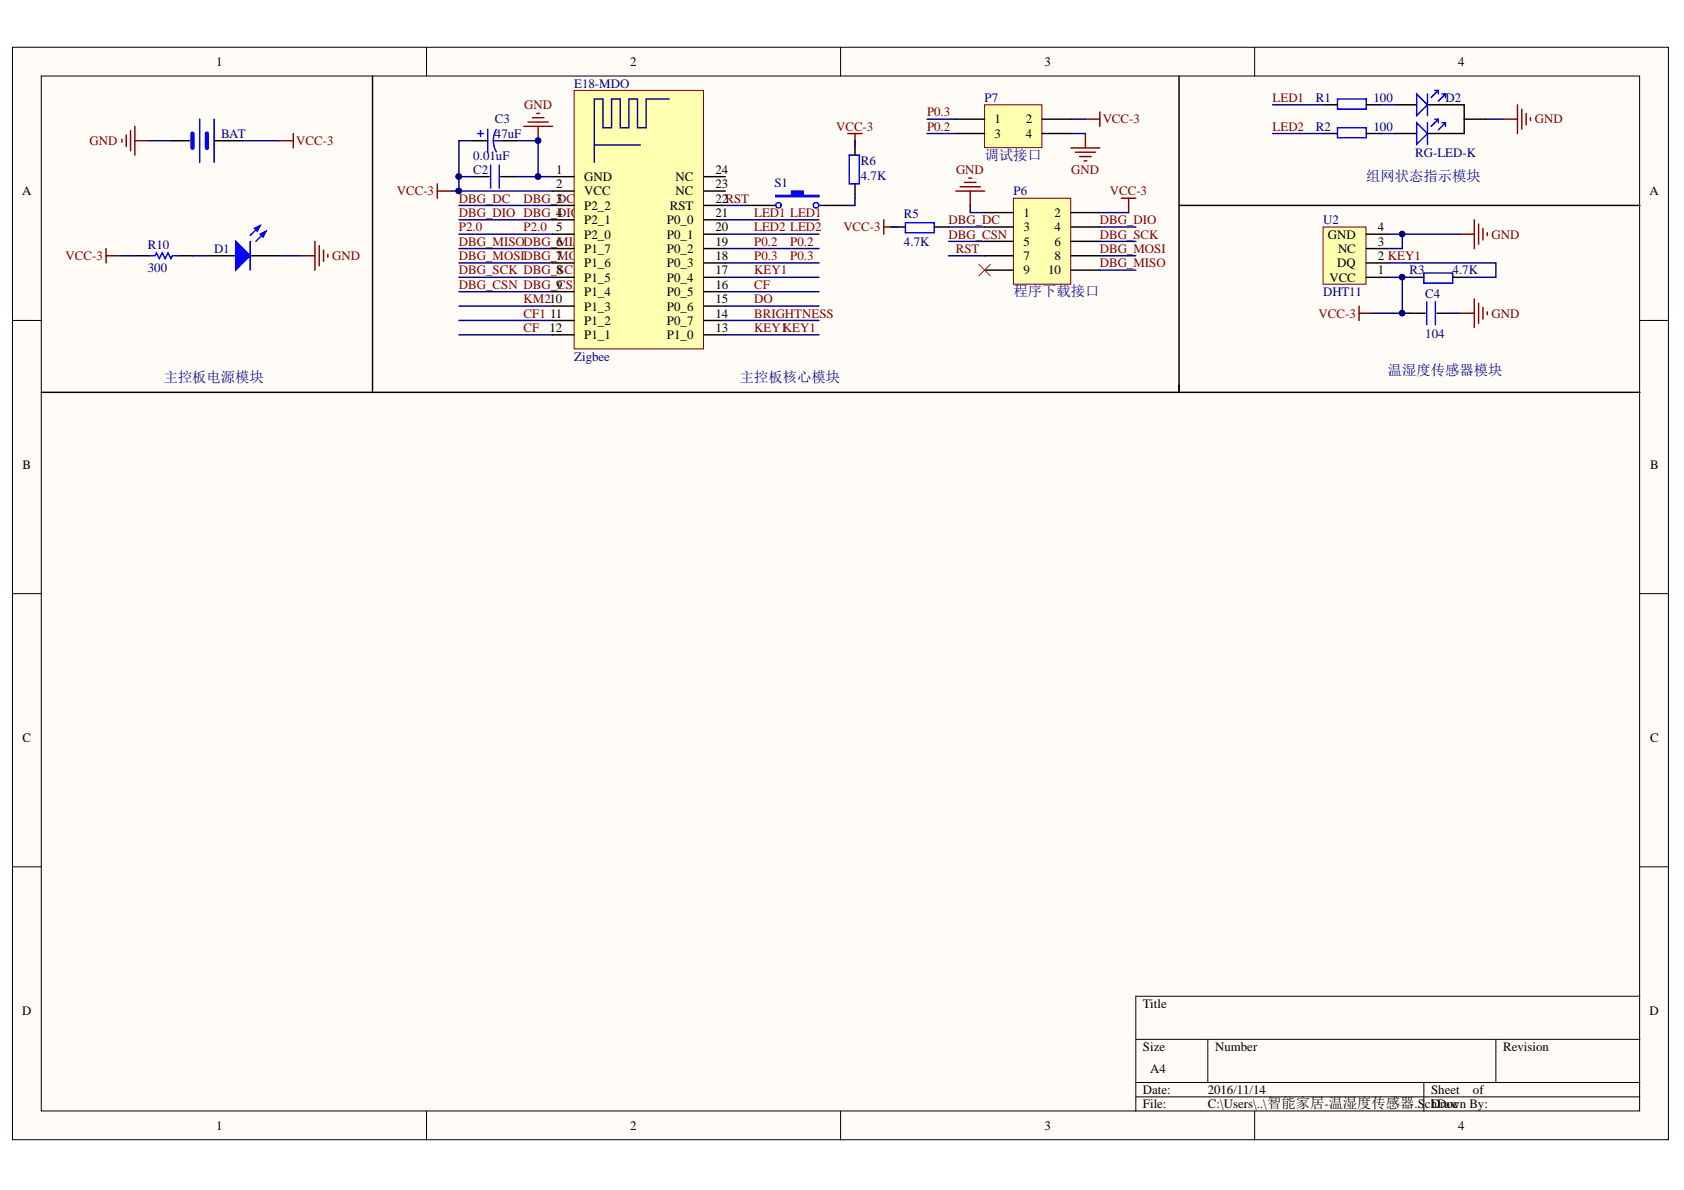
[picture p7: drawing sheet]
<svg xmlns="http://www.w3.org/2000/svg" width="297mm" height="210mm" viewBox="0 0 297 210" stroke-linecap="round" stroke-linejoin="round" font-family="sans-serif">
<defs><g id="words">
<g font-size="2.5" fill="#000080">
<text x="173.7" y="28.1">调试接口</text>
<text x="241" y="31.9">组网状态指示模块</text>
<text x="178.8" y="52.2">程序下载接口</text>
<text x="28.9" y="67.4">主控板电源模块</text>
<text x="130.5" y="67.4">主控板核心模块</text>
<text x="244.8" y="66.2">温湿度传感器模块</text>
</g>
<g font-size="2.3">
<text x="38.1" y="11.6">1</text>
<text x="111.2" y="11.6">2</text>
<text x="184.2" y="11.6">3</text>
<text x="257.2" y="11.6">4</text>
<text x="175.4" y="21.8">1</text>
<text x="180.9" y="21.8">2</text>
<text x="175.4" y="24.3">3</text>
<text x="180.9" y="24.3">4</text>
<text x="3.9" y="34.5">A</text>
<text x="98.1" y="30.7">1</text>
<text x="98.1" y="33.2">2</text>
<text x="98.1" y="35.7">3</text>
<text x="103.1" y="31.9">GND</text>
<text x="103.1" y="34.5">VCC</text>
<text x="119.2" y="34.5">NC</text>
<text x="119.2" y="31.9">NC</text>
<text x="126.2" y="33.2">23</text>
<text x="126.2" y="30.7">24</text>
<text x="126.2" y="35.7">22RST</text>
<text x="291" y="34.5">A</text>
<text x="98.1" y="38.3">4</text>
<text x="98.1" y="40.8">5</text>
<text x="103.1" y="37">P2_2</text>
<text x="103.1" y="39.5">P2_1</text>
<text x="117.6" y="39.5">P0_0</text>
<text x="118.2" y="37">RST</text>
<text x="126.2" y="40.8">20</text>
<text x="126.2" y="38.3">21</text>
<text x="180.5" y="38.3">1</text>
<text x="180.5" y="40.8">3</text>
<text x="186" y="38.3">2</text>
<text x="186" y="40.8">4</text>
<text x="243" y="40.8">4</text>
<text x="98.1" y="43.3">6</text>
<text x="98.1" y="45.9">7</text>
<text x="103.1" y="42.1">P2_0</text>
<text x="103.1" y="44.6">P1_7</text>
<text x="103.1" y="47.1">P1_6</text>
<text x="117.6" y="47.1">P0_3</text>
<text x="117.6" y="44.6">P0_2</text>
<text x="117.6" y="42.1">P0_1</text>
<text x="126.2" y="45.9">18</text>
<text x="126.2" y="43.3">19</text>
<text x="180.5" y="43.3">5</text>
<text x="180.5" y="45.9">7</text>
<text x="186" y="43.3">6</text>
<text x="186" y="45.9">8</text>
<text x="234.2" y="42.1">GND</text>
<text x="235.9" y="47.1">DQ</text>
<text x="236" y="44.6">NC</text>
<text x="243" y="45.9">2 KEY1</text>
<text x="243" y="43.3">3</text>
<text x="98.1" y="48.4">8</text>
<text x="98.1" y="51">9</text>
<text x="103.1" y="49.7">P1_5</text>
<text x="103.1" y="52.2">P1_4</text>
<text x="117.6" y="52.2">P0_5</text>
<text x="117.6" y="49.7">P0_4</text>
<text x="126.2" y="53.5">15</text>
<text x="126.2" y="51">16</text>
<text x="126.2" y="48.4">17</text>
<text x="180.5" y="48.4">9</text>
<text x="184.9" y="48.4">10</text>
<text x="234.5" y="49.7">VCC</text>
<text x="243" y="48.4">1</text>
<text x="96.9" y="58.6">12</text>
<text x="97" y="56">11</text>
<text x="103.1" y="54.8">P1_3</text>
<text x="103.1" y="57.3">P1_2</text>
<text x="103.1" y="59.8">P1_1</text>
<text x="117.6" y="59.8">P1_0</text>
<text x="117.6" y="57.3">P0_7</text>
<text x="117.6" y="54.8">P0_6</text>
<text x="126.2" y="58.6">13</text>
<text x="126.2" y="56">14</text>
<text x="4" y="82.7">B</text>
<text x="291.1" y="82.7">B</text>
<text x="4" y="130.9">C</text>
<text x="291.1" y="130.9">C</text>
<text x="3.9" y="179">D</text>
<text x="201.6" y="177.7">Title</text>
<text x="291" y="179">D</text>
<text x="201.6" y="185.4">Size</text>
<text x="214.3" y="185.4">Number</text>
<text x="265.1" y="185.4">Revision</text>
<text x="202.9" y="189.2">A4</text>
<text x="201.6" y="193">Date:</text>
<text x="201.6" y="195.5">File:</text>
<text x="213.1" y="193">2016/11/14</text>
<text x="213.1" y="195.5">C:\Users\..\智能家居-温湿度传感器.SchDoc</text>
<text x="252.4" y="193">Sheet</text>
<text x="252.4" y="195.5">Drawn By:</text>
<text x="259.8" y="193">of</text>
<text x="38.1" y="199.3">1</text>
<text x="111.2" y="199.3">2</text>
<text x="184.2" y="199.3">3</text>
<text x="257.2" y="199.3">4</text>
</g>
<g font-size="2.3" fill="#000080">
<text x="101.3" y="15.4">E18-MDO</text>
<text x="173.7" y="18">P7</text>
<text x="232.1" y="18">R1</text>
<text x="242.3" y="18">100</text>
<text x="254.9" y="18">D2</text>
<text x="87.3" y="21.8">C3</text>
<text x="232.1" y="23">R2</text>
<text x="242.3" y="23">100</text>
<text x="39" y="24.3">BAT</text>
<text x="83.5" y="28.1">0.01uF</text>
<text x="87.3" y="24.3">47uF</text>
<text x="151.8" y="29.2">R6</text>
<text x="249.6" y="27.8">RG-LED-K</text>
<text x="83.5" y="30.7">C2</text>
<text x="136.6" y="33">S1</text>
<text x="151.8" y="31.7">4.7K</text>
<text x="178.8" y="34.5">P6</text>
<text x="159.5" y="38.5">R5</text>
<text x="233.4" y="39.5">U2</text>
<text x="26.1" y="47.9">300</text>
<text x="26.1" y="43.8">R10</text>
<text x="37.8" y="44.6">D1</text>
<text x="159.5" y="43.3">4.7K</text>
<text x="233.4" y="52.2">DHT11</text>
<text x="248.6" y="48.4">R3</text>
<text x="251.4" y="52.5">C4</text>
<text x="256.2" y="48.4">4.7K</text>
<text x="251.4" y="59.6">104</text>
<text x="101.3" y="63.6">Zigbee</text>
</g>
<g font-size="2.3" fill="#800000">
<text x="224.5" y="18">LED1</text>
<text x="92.5" y="19.2">GND</text>
<text x="147.5" y="23">VCC-3</text>
<text x="163.5" y="23">P0.2</text>
<text x="163.5" y="20.5">P0.3</text>
<text x="194.5" y="21.8">VCC-3</text>
<text x="224.5" y="23">LED2</text>
<text x="270.7" y="21.8">GND</text>
<text x="15.8" y="25.6">GND</text>
<text x="52.2" y="25.6">VCC-3</text>
<text x="70" y="34.5">VCC-3</text>
<text x="81" y="35.7">DBG_DC</text>
<text x="92.4" y="35.7">DBG_DC</text>
<text x="168.6" y="30.7">GND</text>
<text x="189" y="30.7">GND</text>
<text x="195.8" y="34.5">VCC-3</text>
<text x="81" y="40.8">P2.0</text>
<text x="81" y="38.3">DBG_DIO DBG_DIO</text>
<text x="92.4" y="40.8">P2.0</text>
<text x="133" y="38.3">LED1 LED1</text>
<text x="133" y="40.8">LED2 LED2</text>
<text x="148.8" y="40.8">VCC-3</text>
<text x="167.3" y="39.5">DBG_DC</text>
<text x="194" y="39.5">DBG_DIO</text>
<text x="11.6" y="45.9">VCC-3</text>
<text x="58.6" y="45.9">GND</text>
<text x="81" y="43.3">DBG_MISODBG_MISO</text>
<text x="81" y="45.9">DBG_MOSIDBG_MOSI</text>
<text x="133" y="43.3">P0.2</text>
<text x="133" y="45.9">P0.3</text>
<text x="139.4" y="45.9">P0.3</text>
<text x="139.4" y="43.3">P0.2</text>
<text x="167.3" y="42.1">DBG_CSN</text>
<text x="168.6" y="44.6">RST</text>
<text x="194" y="44.6">DBG_MOSI</text>
<text x="194" y="47.1">DBG_MISO</text>
<text x="194" y="42.1">DBG_SCK</text>
<text x="263.1" y="42.1">GND</text>
<text x="81" y="48.4">DBG_SCK DBG_SCK</text>
<text x="81" y="51">DBG_CSN DBG_CSN</text>
<text x="92.4" y="53.5">KM210</text>
<text x="133" y="48.4">KEY1</text>
<text x="133" y="51">CF</text>
<text x="133" y="53.5">DO</text>
<text x="92.4" y="56">CF1</text>
<text x="92.4" y="58.6">CF</text>
<text x="133" y="58.6">KEY1KEY1</text>
<text x="133" y="56">BRIGHTNESS</text>
<text x="232.6" y="56">VCC-3</text>
<text x="263.1" y="56">GND</text>
</g>
</g></defs>
<g fill="#fffcf8" stroke="#000" stroke-width=".18">
<path d="M2.2 8.3h292.1v192.7h-292.1z"/>
<path d="M7.3 13.4h281.9v182.6h-281.9z"/>
</g>
<g fill="none" stroke="#000" stroke-width=".18">
<path d="M75.2 8.3v5.1M148.3 8.3v5.1M221.3 8.3v5.1M2.2 56.5h5.1M289.3 56.5h5M2.2 104.7h5.1M289.3 104.7h5M2.2 152.9h5.1M289.3 152.9h5M289.3 175.7h-89v20.3M75.2 196v5.1M148.3 196v5.1"/>
<path d="M200.3 183.3h89M200.3 190.9h89M200.3 193.5h89M213 183.3v7.6M221.3 196v5.1M251.2 190.9v5.1M263.9 183.3v7.6"/>
</g>
<path d="M86.5 29.1v4.1M88.1 29.1v4.1" fill="none" stroke="#00f" stroke-width=".25"/>
<path d="M83.5 31.2h2.8M88.3 31.2h2.8" fill="none" stroke="#000" stroke-width=".25"/>
<path d="M101.3 15.9h22.8v45.6h-22.8z" fill="#ffffb0" stroke="#800000" stroke-width=".18"/>
<path d="M118 17.5h-4v5h-1.5v-5h-1.6v5h-1.5v-5h-1.5v5h-1.5v-5h-1.6v11.1M104.8 25.6h8.2" fill="none" stroke="#0c0087" stroke-width=".25"/>
<g fill="none" stroke="#000" stroke-width=".25">
<path d="M83.5 24.8h2.5M88.6 24.8h2.5M97.5 31.2h3.8M97.5 33.7h3.8M97.5 36.2h3.8M97.5 38.8h3.8M124.1 31.2h3.8M124.1 33.7h3.8M124.1 36.2h3.8M124.1 38.8h3.8M97.5 41.3h3.8M97.5 43.8h3.8"/>
<path d="M97.5 46.4h3.8M97.5 48.9h3.8M97.5 51.5h3.8M97.5 54h3.8M97.5 56.5h3.8M97.5 59.1h3.8M124.1 41.3h3.8M124.1 43.8h3.8M124.1 46.4h3.8M124.1 48.9h3.8M124.1 51.5h3.8M124.1 54h3.8"/>
<path d="M124.1 56.5h3.8M124.1 59.1h3.8"/>
</g>
<path d="M84.3 23.6h1M84.8 23v1.1M86 22.8v4.1M87 24.8h1.6M87.5 22.8a4 4 0 0 0 .1 4" fill="none" stroke="#00f" stroke-width=".25"/>
<path d="M178.8 35h10.1v15.1h-10.1z" fill="#ffffb0" stroke="#800000" stroke-width=".18"/>
<path d="M173.7 37.5h5.1M188.9 37.5h5.1M157.2 40h2.5M164.8 40h2.5M173.7 40h5.1M173.7 42.6h5.1M173.7 45.1h5.1M173.7 47.6h5.1M188.9 40h5.1M188.9 42.6h5.1M188.9 45.1h5.1M188.9 47.6h5.1" fill="none" stroke="#000" stroke-width=".25"/>
<path d="M155.9 38.8v2.5M168.6 33.7h5.1M169.4 32.9h3.5M170.1 32.2h2M170.9 31.4h.5M171.1 33.7v2.5M197.8 35h2.5M199.1 35v2.5M155.9 40h2.5" fill="none" stroke="#800000" stroke-width=".25"/>
<path d="M159.7 39.3h5.1v1.8h-5.1z" fill="none" stroke="#00f" stroke-width=".25"/>
<path d="M173.7 18.5h10.1v7.5h-10.1z" fill="#ffffb0" stroke="#800000" stroke-width=".18"/>
<path d="M131.8 36.2h5M144.5 36.2h5M168.6 21h5.1M168.6 23.6h5.1M183.8 21h5.1M183.8 23.6h5.1" fill="none" stroke="#000" stroke-width=".25"/>
<path d="M136.8 34.5h2.8v-.8h2.1v.8h2.8v.2h-7.7z" fill-rule="evenodd" fill="#00f"/>
<g fill="none" stroke="#00f" stroke-width=".25">
<path d="M136.8 34.5h2.8v-.8h2.1v.8h2.8v.2h-7.7zM149.8 27.4h1.8v5h-1.8zM26.3 45.1h1l.3-.5 .5 1 .5-1 .5 1 .5-1 .5 1 .3-.5h1"/>
<circle cx="137.3" cy="36.2" r=".48"/>
<circle cx="143.9" cy="36.2" r=".48"/>
</g>
<path d="M150.8 24.8v2.6M150.8 32.4v2.6M23.8 45.1h2.5M31.4 45.1h2.6M36.5 45.1h5.1M44.1 45.1h5.1" fill="none" stroke="#000" stroke-width=".25"/>
<path d="M77.1 32.4v2.6M77.1 33.7h2.6M92.4 22.3h5.1M93.1 21.5h3.6M93.9 20.8h2M94.7 20h.5M94.9 22.3v2.5M149.5 23.6h2.6M150.8 23.6v2.5" fill="none" stroke="#800000" stroke-width=".25"/>
<circle cx="94.9" cy="24.8" r=".48" fill="#000080" stroke="#000080" stroke-width=".18"/>
<path d="M41.6 42.6l2.5 2.5-2.5 2.5z" fill="#00f"/>
<path d="M45.9 39.8l-1.8 1.8M41.6 42.6l2.5 2.5-2.5 2.5zM46.9 40.8l-1.8 1.8" fill="none" stroke="#00f" stroke-width=".25"/>
<path d="M45.9 41.3l1-.5-.5 1z" fill="#00f"/>
<path d="M45.9 41.3l1-.5-.5 1z" fill="none" stroke="#00f" stroke-width=".25"/>
<path d="M44.9 40.3l1-.5-.5 1z" fill="#00f"/>
<g fill="none" stroke="#00f" stroke-width=".25">
<path d="M235.9 17.5h5.1v1.7h-5.1zM249.9 16.6l1.9 1.9-1.9 1.9zM251.8 16.6v3.8M253.1 15.9h.6v.7M253.7 15.9l-1.3 1.3M254.3 16.6h.7M255 16.6v.6M255 16.6l-1.3 1.2M35.2 21v7.6M37.8 21v7.6M235.9 22.5h5.1v1.8h-5.1zM249.9 21.7l1.9 1.9-1.9 1.9z"/>
<path d="M251.8 21.7v3.8M253.1 21h.6v.7M253.7 21l-1.3 1.3M254.3 21.7h.7M255 21.7l-1.3 1.2M255 21.7v.6M44.1 42.6v5M44.9 40.3l1-.5-.5 1z"/>
</g>
<g fill="none" stroke="#800000" stroke-width=".25">
<path d="M194 19.8v2.5M21.5 24.6v.5M22.3 23.8v2M23 23v3.6M23.8 22.3v5.1M23.8 24.8h2.5M49.2 24.8h2.5M51.7 23.6v2.5M188.9 26.1h5.1M189.7 26.9h3.5M190.4 27.6h2.1M191.2 28.4h.5"/>
<path d="M191.5 21h2.5M191.5 23.6v2.5M18.7 43.8v2.6M18.7 45.1h2.6M53 45.1h2.5M55.5 42.6v5M56.3 43.3v3.6M57.1 44.1v2M57.8 44.9v.5"/>
</g>
<g fill="none" stroke="#000" stroke-width=".25">
<path d="M65.7 13.4v55.8h-58.4M208 13.4v55.8h-142.3M233.4 18.5h2.5M241 18.5h2.5M246.1 18.5h3.8M251.9 18.5h6.4v5.1h-6.4M30.1 24.8h3.3M37.8 24.8h5M233.4 23.6h2.5M241 23.6h2.5M246.1 23.6h3.8M258.3 21h3.8"/>
<path d="M208 67.9v1.3h81.3"/>
</g>
<path d="M172.7 46.6l2 2.1M174.7 46.6l-2 2.1" fill="none" stroke="#f00" stroke-width=".18"/>
<path d="M34 23.6v2.5M36.5 23.6v2.5" fill="none" stroke="#00f" stroke-width=".76"/>
<path d="M233.4 40h7.5v10.1h-7.5z" fill="#ffffb0" stroke="#800000" stroke-width=".18"/>
<path d="M208 36.2h81.3M241 48.9h3.8M241 46.4h3.8M241 43.8h3.8M241 41.3h3.8M248.6 48.9h2.6M248.6 55.3h2.8M253.4 55.3h2.8M256.2 48.9h2.6" fill="none" stroke="#000" stroke-width=".25"/>
<g fill="none" stroke="#800000" stroke-width=".25">
<path d="M267.7 18.5v5.1M268.4 19.2v3.6M260 38.8v5M260.8 39.5v3.6M265.1 21h2.6M269.2 20v2M270 20.8v.5M239.7 54v2.5M239.7 55.3h2.6M257.5 41.3h2.5M257.5 55.3h2.5M260 52.7v5.1"/>
<path d="M260.8 53.5v3.5M261.6 40.3v2M261.6 54.2v2.1M262.3 41.1v.5M262.3 55v.5"/>
</g>
<path d="M251.2 48.2h5v1.7h-5zM251.7 53.2v4.1M253.2 53.2v4.1" fill="none" stroke="#00f" stroke-width=".25"/>
<g fill="none" stroke="#000080" stroke-width=".25">
<path d="M224.5 18.5h8.9M243.5 18.5h2.6M26.3 24.8h3.8M42.8 24.8h6.4M79.7 33.7h17.8M80.9 38.8h16.6M80.9 36.2h16.6M83.5 31.2h-2.6v2.5M83.5 24.8h-2.6v6.4M91.1 24.8h3.8v6.4M91.1 31.2h6.4M127.9 38.8h16.6"/>
<path d="M127.9 36.2h3.9M150.8 35v1.2h-1.3M150.8 24.8v1.3M163.5 21h5.1M163.5 23.6h5.1M171.1 36.2v1.3h2.6M188.9 21h2.6M188.9 23.6h2.6M194 37.5h5.1M224.5 23.6h8.9M243.5 23.6h2.6M262.1 21h3"/>
<path d="M21.3 45.1h2.5M34 45.1h2.5M49.2 45.1h3.8M80.9 59.1h16.6M80.9 46.4h16.6M80.9 51.5h16.6M80.9 54h16.6M80.9 56.5h16.6M80.9 41.3h16.6M80.9 43.8h16.6M80.9 48.9h16.6M127.9 59.1h16.6"/>
<path d="M127.9 46.4h16.6M127.9 51.5h16.6M127.9 54h16.6M127.9 56.5h16.6M127.9 41.3h16.6M127.9 43.8h16.6M127.9 48.9h16.6M157.2 40h1.2M167.3 40h6.4M167.3 42.6h6.4M167.3 45.1h6.4M194 40h6.3"/>
<path d="M194 42.6h6.3M194 45.1h6.3M194 47.6h6.3M242.3 55.3h5M244.8 41.3h12.7M244.8 46.4h19.1v2.5h-5.1M244.8 48.9h2.5v6.4h1.3M247.3 41.3v2.5h-2.5M247.3 48.9h1.3M256.2 55.3h1.3"/>
</g>
<g fill="#000080" stroke="#000080" stroke-width=".18">
<circle cx="80.9" cy="31.1" r=".49"/>
<circle cx="80.9" cy="33.7" r=".49"/>
<circle cx="94.9" cy="31.1" r=".48"/>
<circle cx="94.9" cy="24.8" r=".48"/>
<circle cx="247.3" cy="41.3" r=".48"/>
<circle cx="247.3" cy="48.9" r=".48"/>
<circle cx="247.3" cy="55.2" r=".48"/>
</g>
<use href="#words"/>
</svg>
